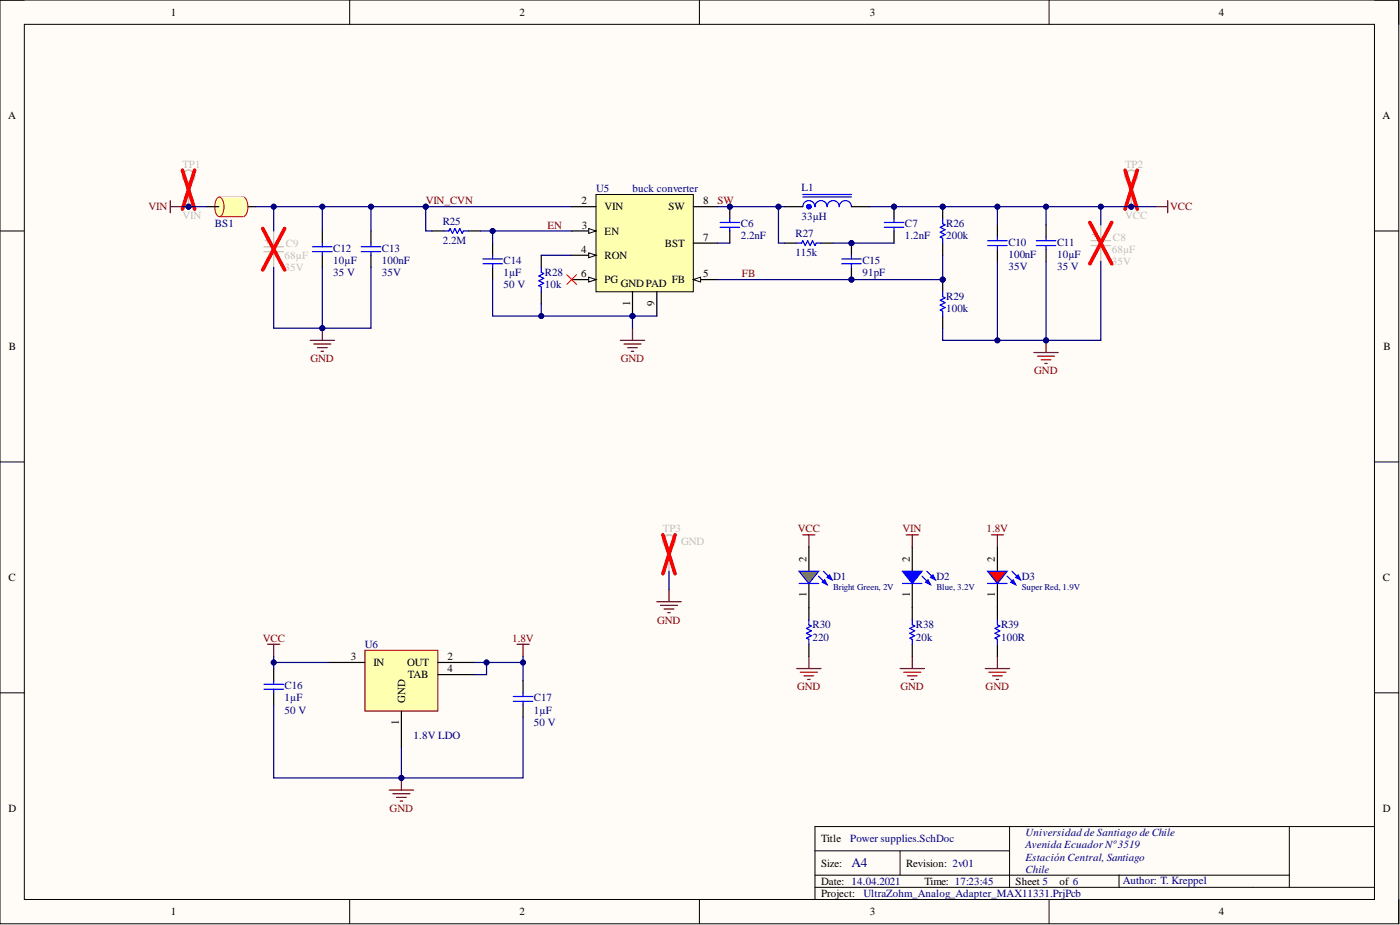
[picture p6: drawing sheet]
<svg xmlns="http://www.w3.org/2000/svg" width="292mm" height="193mm" viewBox="0 0 292 193" stroke-linecap="round" stroke-linejoin="round" font-family="sans-serif">
<defs><g id="words">
<text font-size="2.8" fill="#000080" x="177.6" y="181">A4</text>
<g font-size="2.3">
<text x="35.6" y="3.3">1</text>
<text x="108.4" y="3.3">2</text>
<text x="181.5" y="3.3">3</text>
<text x="254.3" y="3.3">4</text>
<text x="1.7" y="24.9">A</text>
<text x="288.5" y="24.9">A</text>
<text x="121.3" y="42.6">2</text>
<text x="121.4" y="47.7">3</text>
<text x="126.1" y="43.9">VIN</text>
<text x="139.5" y="43.9">SW</text>
<text x="146.7" y="42.6">8</text>
<text x="121.2" y="52.7">4</text>
<text x="126.1" y="48.9">EN</text>
<text x="138.7" y="51.5">BST</text>
<text x="146.7" y="50.2">7</text>
<text x="121.2" y="57.8">6</text>
<text x="126.1" y="54">RON</text>
<text x="126.1" y="59.1">PG</text>
<text x="129.5" y="59.8">GNDPAD</text>
<text x="140.2" y="59.1">FB</text>
<text x="146.7" y="57.8">5</text>
<text x="131.5" y="63.7" transform="rotate(-90 131.5 63.7)">1</text>
<text x="136.5" y="63.9" transform="rotate(-90 136.5 63.9)">9</text>
<text x="1.9" y="73">B</text>
<text x="288.6" y="73">B</text>
<text x="168.3" y="117.2" transform="rotate(-90 168.3 117.2)">2</text>
<text x="189.8" y="117.2" transform="rotate(-90 189.8 117.2)">2</text>
<text x="207.6" y="117.2" transform="rotate(-90 207.6 117.2)">2</text>
<text x="1.8" y="121.2">C</text>
<text x="168.3" y="124.6" transform="rotate(-90 168.3 124.6)">1</text>
<text x="189.8" y="124.6" transform="rotate(-90 189.8 124.6)">1</text>
<text x="207.6" y="124.6" transform="rotate(-90 207.6 124.6)">1</text>
<text x="288.5" y="121.2">C</text>
<text x="73.2" y="137.7">3</text>
<text x="93.4" y="137.7">2</text>
<text x="77.9" y="139">IN</text>
<text x="84.9" y="139">OUT</text>
<text x="85.1" y="141.5">TAB</text>
<text x="93.4" y="140.2">4</text>
<text x="84.5" y="146.6" transform="rotate(-90 84.5 146.6)">GND</text>
<text x="83.2" y="151.2" transform="rotate(-90 83.2 151.2)">1</text>
<text x="1.8" y="169.4">D</text>
<text x="288.5" y="169.4">D</text>
<text x="171.3" y="175.7">Title</text>
<text x="171.3" y="180.8">Size:</text>
<text x="171.3" y="184.6">Date: 14.04.2021</text>
<text x="189.1" y="180.8">Revision: 2v01</text>
<text x="192.9" y="184.6">Time: 17:23:45</text>
<text x="211.9" y="184.6">Sheet 5</text>
<text x="221" y="184.6">of 6</text>
<text x="35.6" y="190.9">1</text>
<text x="108.4" y="190.9">2</text>
<text x="171.3" y="187.1">Project:</text>
<text x="181.5" y="190.9">3</text>
<text x="254.3" y="190.9">4</text>
</g>
<g font-size="2.3" fill="#bfbebc">
<text x="38.1" y="35">TP1</text>
<text x="234.7" y="35">TP2</text>
<text x="38.1" y="45.6">VIN</text>
<text x="234.7" y="45.6">VCC</text>
<text x="59.6" y="51.5">C9</text>
<text x="232" y="52.7">68µF</text>
<text x="232.2" y="50.2">C8</text>
<text x="59.4" y="56.6">35V</text>
<text x="59.4" y="54">68µF</text>
<text x="232" y="55.3">35V</text>
<text x="138.3" y="111.1">TP3</text>
<text x="142.1" y="113.6">GND</text>
</g>
<g font-size="2.3" fill="#000080">
<text x="124.4" y="40.1">U5</text>
<text x="132" y="40.1">buck converter</text>
<text x="167.2" y="39.8">L1</text>
<text x="44.8" y="47.3">BS1</text>
<text x="92.4" y="46.9">R25</text>
<text x="154.6" y="47.4">C6</text>
<text x="167.2" y="45.9">33µH</text>
<text x="188.8" y="47.4">C7</text>
<text x="197.4" y="47.4">R26</text>
<text x="69.5" y="52.5">C12</text>
<text x="79.7" y="52.5">C13</text>
<text x="92.4" y="51">2.2M</text>
<text x="154.6" y="50">2.2nF</text>
<text x="166" y="49.5">R27</text>
<text x="166" y="53.5">115k</text>
<text x="188.8" y="50">1.2nF</text>
<text x="197.4" y="50">200k</text>
<text x="210.4" y="51.2">C10</text>
<text x="210.4" y="53.8">100nF</text>
<text x="220.5" y="51.2">C11</text>
<text x="220.5" y="53.8">10µF</text>
<text x="69.5" y="57.6">35 V</text>
<text x="69.5" y="55">10µF</text>
<text x="79.7" y="57.6">35V</text>
<text x="79.7" y="55">100nF</text>
<text x="105.1" y="55">C14</text>
<text x="105.1" y="57.6">1µF</text>
<text x="113.7" y="57.6">R28</text>
<text x="179.9" y="55">C15</text>
<text x="179.9" y="57.6">91pF</text>
<text x="210.4" y="56.3">35V</text>
<text x="220.5" y="56.3">35 V</text>
<text x="105.1" y="60.1">50 V</text>
<text x="113.7" y="60.1">10k</text>
<text x="197.4" y="62.6">R29</text>
<text x="197.4" y="65.2">100k</text>
<text x="173.8" y="121">D1</text>
<text x="195.4" y="121">D2</text>
<text x="213.2" y="121">D3</text>
<text x="169.5" y="131.1">R30</text>
<text x="191.1" y="131.1">R38</text>
<text x="208.9" y="131.1">R39</text>
<text x="76.1" y="135.2">U6</text>
<text x="169.5" y="133.6">220</text>
<text x="191.1" y="133.6">20k</text>
<text x="208.9" y="133.6">100R</text>
<text x="59.4" y="143.8">C16</text>
<text x="59.4" y="148.9">50 V</text>
<text x="59.4" y="146.3">1µF</text>
<text x="111.4" y="146.3">C17</text>
<text x="111.4" y="148.9">1µF</text>
<text x="86.3" y="154.2">1.8V LDO</text>
<text x="111.4" y="151.4">50 V</text>
<text x="177.4" y="175.7">Power supplies.SchDoc</text>
<text x="213.9" y="177">Avenida Ecuador Nº3519</text>
<text x="213.9" y="179.5">Estación Central, Santiago</text>
<text x="213.9" y="174.5">Universidad de Santiago de Chile</text>
<text x="213.9" y="182.1">Chile</text>
<text x="234.2" y="184.4">Author: T. Kreppel</text>
<text x="180.2" y="187.1">UltraZohm_Analog_Adapter_MAX11331.PrjPcb</text>
</g>
<g font-size="2.3" fill="#800000">
<text x="31" y="43.9">VIN</text>
<text x="88.8" y="42.6">VIN_CVN</text>
<text x="114.2" y="47.7">EN</text>
<text x="149.7" y="42.6">SW</text>
<text x="244.1" y="43.9">VCC</text>
<text x="154.8" y="57.8">FB</text>
<text x="64.8" y="75.6">GND</text>
<text x="129.5" y="75.6">GND</text>
<text x="215.8" y="78.1">GND</text>
<text x="166.5" y="111.1">VCC</text>
<text x="188.3" y="111.1">VIN</text>
<text x="205.8" y="111.1">1.8V</text>
<text x="137.1" y="130.1">GND</text>
<text x="54.8" y="133.9">VCC</text>
<text x="106.8" y="133.9">1.8V</text>
<text x="166.3" y="144">GND</text>
<text x="187.9" y="144">GND</text>
<text x="205.6" y="144">GND</text>
<text x="81.3" y="169.4">GND</text>
</g>
<g font-size="1.9" fill="#000080">
<text x="173.8" y="123.1">Bright Green, 2V</text>
<text x="195.4" y="123.1">Blue, 3.2V</text>
<text x="213.2" y="123.1">Super Red, 1.9V</text>
</g>
</g></defs>
<path d="M0 0h291.8v192.7h-291.8z" fill-rule="evenodd" fill="#fffcf8"/>
<path d="M0 0h291.8v192.7h-291.8z" fill="none" stroke="#000" stroke-width=".21"/>
<path d="M5.1 5.1h281.7v182.5h-281.7z" fill-rule="evenodd" fill="#fffcf8"/>
<g fill="none" stroke="#000" stroke-width=".21">
<path d="M0 0h5.1M5.1 5.1h281.7v182.5h-281.7zM73 0v5.1M145.9 0v5.1M218.9 0v5.1M286.8 0h5v5.1M0 48.2h5.1M286.8 48.2h5M0 96.4h5.1M286.8 96.4h5M0 144.5h5.1M286.8 144.5h5"/>
<path d="M170 177.5h40.6M187.8 177.5v5.1M210.6 172.4v12.7M269 172.4v12.7M286.8 172.4h-116.8v15.2M73 187.6v5.1M145.9 187.6v5.1M170 185.1h116.8M170 182.6h99M218.9 187.6v5.1M233.5 182.6v2.5M291.8 187.6v5.1"/>
</g>
<path d="M166.2 139.5h5.1M168.8 136.9v2.6M167 140.2h3.5M167.7 141h2.1M168.5 141.8h.5" fill="none" stroke="#800000" stroke-width=".25"/>
<path d="M50.8 43.1h2.5" fill="none" stroke="#000" stroke-width=".25"/>
<path d="M50.5 41.2l.3-.1a2.28 2.28 0 0 1 .9 2.7 1.41 1.41 0 0 1-.9 1.4 2.27 2.27 0 0 1-1-2.7l.4-1z" fill="#ffffb0"/>
<path d="M45.8 41.1h4.9M50.5 41.2l.3-.1a2.28 2.28 0 0 1 .9 2.7 1.41 1.41 0 0 1-.9 1.4 2.27 2.27 0 0 1-1-2.7l.4-1z" fill="none" stroke="#bf0000" stroke-width=".21"/>
<path d="M45.7 41.1h5v4.1h-5z" fill-rule="evenodd" fill="#ffffb0"/>
<path d="M45.7 41.1h5v4.1h-5z" fill="none" stroke="#fff0ff" stroke-width=".21"/>
<path d="M45.5 41.2l.3-.1a2.27 2.27 0 0 1 .9 2.7 1.41 1.41 0 0 1-.9 1.4 2.28 2.28 0 0 1-.9-2.7l.1-.6z" fill="#ffffb0"/>
<path d="M45.5 41.2l.3-.1a2.27 2.27 0 0 1 .9 2.7 1.41 1.41 0 0 1-.9 1.4 2.28 2.28 0 0 1-.9-2.7l.1-.6zM45.8 45.2h5" fill="none" stroke="#bf0000" stroke-width=".21"/>
<path d="M43.1 43.1h2.6" fill="none" stroke="#000" stroke-width=".25"/>
<circle cx="132" cy="65.9" r=".51" fill="#000080"/>
<circle cx="132" cy="65.9" r=".51" fill="none" stroke="#000080" stroke-width=".21"/>
<path d="M124.4 40.6h20.3v20.3h-20.3z" fill-rule="evenodd" fill="#ffffb0"/>
<path d="M124.4 40.6h20.3v20.3h-20.3z" fill="none" stroke="#000" stroke-width=".21"/>
<path d="M132 60.9v5" fill="none" stroke="#000" stroke-width=".25"/>
<circle cx="132" cy="65.9" r=".51" fill="#000080"/>
<circle cx="132" cy="65.9" r=".51" fill="none" stroke="#000080" stroke-width=".21"/>
<path d="M119.3 43.1h5.1M119.3 48.2h5.1" fill="none" stroke="#000" stroke-width=".25"/>
<path d="M122.8 47.7l1.6 .5-1.6 .5z" fill="#f8fcff"/>
<path d="M122.8 47.7l1.6 .5-1.6 .5z" fill="none" stroke="#000" stroke-width=".21"/>
<path d="M119.3 53.3h5.1" fill="none" stroke="#000" stroke-width=".25"/>
<path d="M122.8 52.7l1.6 .6-1.6 .5z" fill="#f8fcff"/>
<path d="M122.8 52.7l1.6 .6-1.6 .5z" fill="none" stroke="#000" stroke-width=".21"/>
<path d="M144.7 58.3h5" fill="none" stroke="#000" stroke-width=".25"/>
<path d="M144.7 58.3l1.5-.5v1z" fill="#f8fcff"/>
<path d="M144.7 58.3l1.5-.5v1z" fill="none" stroke="#000" stroke-width=".21"/>
<path d="M119.3 58.3h5.1" fill="none" stroke="#000" stroke-width=".25"/>
<path d="M122.8 57.8l1.6 .5-1.6 .5z" fill="#f8fcff"/>
<path d="M122.8 57.8l1.6 .5-1.6 .5z" fill="none" stroke="#000" stroke-width=".21"/>
<g fill="none" stroke="#000" stroke-width=".25">
<path d="M77.4 48.2v2.5M77.4 53.3v2.5M90.1 48.2h2.5M97.7 48.2h2.5M102.8 50.7v2.6M102.8 55.8v2.5M112.9 53.3v2.5M144.7 50.7h5M144.7 43.1h5M163.7 43.1h3.8M177.6 43.1h3.9M208.1 46.9v2.6"/>
<path d="M208.1 52v2.5M112.9 60.9v2.5M137 60.9v5"/>
</g>
<g fill="none" stroke="#00f" stroke-width=".25">
<path d="M75.4 52.5h4M75.4 51.5h4M77.4 50.7v.8M77.4 52.5v.8M92.6 48.2h1l.3-.5 .5 1 .5-1 .5 1 .5-1 .5 1 .3-.5h1M100.8 55h4M100.8 54h4M102.8 53.3v.7M102.8 55v.8M112.9 55.8v1l.5 .3-1 .5 1 .5-1 .5 1 .5-1 .5 .5 .2v1.1M167.5 43.1a1.27 1.27 0 0 1 1.3-1.3 1.27 1.27 0 0 1 1.2 1.3 1.27 1.27 0 0 1 1.3-1.3 1.27 1.27 0 0 1 1.3 1.3 1.27 1.27 0 0 1 1.2-1.3 1.27 1.27 0 0 1 1.3 1.3 1.27 1.27 0 0 1 1.3-1.3 1.27 1.27 0 0 1 1.2 1.3M167.5 41.1h10.1"/>
<path d="M167.5 40.6h10.1M206.1 51.2h4M206.1 50.2h4M208.1 49.5v.7M208.1 51.2v.8"/>
</g>
<circle cx="168.8" cy="43.1" r=".18" fill="none" stroke="#00f" stroke-width=".76"/>
<path d="M55.1 51.5h4M55.1 52.5h4M55.3 50.2h1M55.8 49.7v1M57.1 48.2v3.3M57.1 52.5v3.3M227.6 50.2h4.1M227.6 51.2h4.1M227.9 48.9h1M228.4 48.4v1.1M229.7 46.9v3.3M229.7 51.2v3.3" fill="none" stroke="#bfbebc" stroke-width=".25"/>
<path d="M54.8 47.7l4.6 8.6M59.4 47.7l-4.6 8.6M227.4 46.4l4.6 8.6M232 46.4l-4.6 8.6" fill="none" stroke="#f00" stroke-width=".76"/>
<circle cx="152.3" cy="43.1" r=".51" fill="#000080"/>
<circle cx="152.3" cy="43.1" r=".51" fill="none" stroke="#000080" stroke-width=".21"/>
<path d="M152.3 43.1v2.5" fill="none" stroke="#000" stroke-width=".25"/>
<circle cx="152.3" cy="43.1" r=".51" fill="#000080"/>
<circle cx="152.3" cy="43.1" r=".51" fill="none" stroke="#000080" stroke-width=".21"/>
<path d="M152.3 48.2v2.5" fill="none" stroke="#000" stroke-width=".25"/>
<path d="M150.2 47.4h4.1M150.2 46.4h4.1M152.3 45.6v.8M152.3 47.4v.8" fill="none" stroke="#00f" stroke-width=".25"/>
<circle cx="177.6" cy="50.7" r=".51" fill="#000080"/>
<circle cx="177.6" cy="50.7" r=".51" fill="none" stroke="#000080" stroke-width=".21"/>
<circle cx="177.6" cy="58.3" r=".51" fill="#000080"/>
<circle cx="177.6" cy="58.3" r=".51" fill="none" stroke="#000080" stroke-width=".21"/>
<path d="M177.6 50.7v2.6" fill="none" stroke="#000" stroke-width=".25"/>
<circle cx="177.6" cy="50.7" r=".51" fill="#000080"/>
<circle cx="177.6" cy="50.7" r=".51" fill="none" stroke="#000080" stroke-width=".21"/>
<path d="M177.6 55.8v2.5" fill="none" stroke="#000" stroke-width=".25"/>
<circle cx="177.6" cy="58.3" r=".51" fill="#000080"/>
<circle cx="177.6" cy="58.3" r=".51" fill="none" stroke="#000080" stroke-width=".21"/>
<path d="M175.6 55h4.1M175.6 54h4.1M177.6 53.3v.7M177.6 55v.8" fill="none" stroke="#00f" stroke-width=".25"/>
<circle cx="186.5" cy="43.1" r=".51" fill="#000080"/>
<circle cx="186.5" cy="43.1" r=".51" fill="none" stroke="#000080" stroke-width=".21"/>
<path d="M186.5 43.1v2.5" fill="none" stroke="#000" stroke-width=".25"/>
<circle cx="186.5" cy="43.1" r=".51" fill="#000080"/>
<circle cx="186.5" cy="43.1" r=".51" fill="none" stroke="#000080" stroke-width=".21"/>
<path d="M163.7 50.7h2.5M171.3 50.7h2.5M186.5 48.2v2.5" fill="none" stroke="#000" stroke-width=".25"/>
<path d="M166.2 50.7h1l.3-.5 .5 1 .5-1 .5 1 .5-1 .5 1 .3-.5h1M184.5 47.4h4.1M184.5 46.4h4.1M186.5 45.6v.8M186.5 47.4v.8" fill="none" stroke="#00f" stroke-width=".25"/>
<circle cx="196.7" cy="43.1" r=".51" fill="#000080"/>
<circle cx="196.7" cy="43.1" r=".51" fill="none" stroke="#000080" stroke-width=".21"/>
<path d="M196.7 43.1v2.5" fill="none" stroke="#000" stroke-width=".25"/>
<circle cx="196.7" cy="43.1" r=".51" fill="#000080"/>
<circle cx="196.7" cy="43.1" r=".51" fill="none" stroke="#000080" stroke-width=".21"/>
<path d="M196.7 50.7v2.6" fill="none" stroke="#000" stroke-width=".25"/>
<path d="M196.7 45.6v1.1l.5 .2-1 .5 1 .5-1 .5 1 .5-1 .6 .5 .2v1" fill="none" stroke="#00f" stroke-width=".25"/>
<circle cx="196.7" cy="58.3" r=".51" fill="#000080"/>
<circle cx="196.7" cy="58.3" r=".51" fill="none" stroke="#000080" stroke-width=".21"/>
<path d="M196.7 58.3v2.6" fill="none" stroke="#000" stroke-width=".25"/>
<circle cx="196.7" cy="58.3" r=".51" fill="#000080"/>
<circle cx="196.7" cy="58.3" r=".51" fill="none" stroke="#000080" stroke-width=".21"/>
<path d="M196.7 65.9v2.6" fill="none" stroke="#000" stroke-width=".25"/>
<path d="M196.7 60.9v1l.5 .2-1 .5 1 .5-1 .6 1 .5-1 .5 .5 .2v1" fill="none" stroke="#00f" stroke-width=".25"/>
<path d="M35.5 41.8v2.6M35.5 43.1h2.6M64.7 71h5.1M65.5 71.8h3.5M66.2 72.5h2.1M67 73.3h.5M67.3 68.5v2.5M129.4 71h5.1M130.2 71.8h3.5M131 72.5h2M131.7 73.3h.5M132 68.5v2.5" fill="none" stroke="#800000" stroke-width=".25"/>
<circle cx="67.3" cy="68.5" r=".51" fill="#000080"/>
<circle cx="67.3" cy="68.5" r=".51" fill="none" stroke="#000080" stroke-width=".21"/>
<path d="M215.7 73.5h5.1M216.5 74.3h3.5M217.2 75.1h2.1M218 75.8h.5M218.3 71v2.5" fill="none" stroke="#800000" stroke-width=".25"/>
<circle cx="218.3" cy="71" r=".51" fill="#000080"/>
<circle cx="218.3" cy="71" r=".51" fill="none" stroke="#000080" stroke-width=".21"/>
<path d="M137 125.5h5.1M137.8 126.3h3.6M138.6 127h2M139.3 127.8h.5M139.6 123v2.5" fill="none" stroke="#800000" stroke-width=".25"/>
<path d="M118.3 57.3l2 2M120.3 57.3l-2 2" fill="none" stroke="#f00" stroke-width=".21"/>
<circle cx="236" cy="43.1" r=".51" fill="#000080"/>
<circle cx="236" cy="43.1" r=".51" fill="none" stroke="#000080" stroke-width=".21"/>
<path d="M236 38v5.1" fill="none" stroke="#bfbebc" stroke-width=".25"/>
<circle cx="236" cy="43.1" r=".51" fill="#000080"/>
<circle cx="236" cy="43.1" r=".51" fill="none" stroke="#000080" stroke-width=".21"/>
<circle cx="236" cy="36.8" r="1.27" fill="none" stroke="#bfbebc" stroke-width=".25"/>
<path d="M234.7 35.5l2.6 8.1M237.3 35.5l-2.6 8.1" fill="none" stroke="#f00" stroke-width=".76"/>
<circle cx="39.3" cy="43.1" r=".51" fill="#000080"/>
<circle cx="39.3" cy="43.1" r=".51" fill="none" stroke="#000080" stroke-width=".21"/>
<path d="M39.3 38v5.1" fill="none" stroke="#bfbebc" stroke-width=".25"/>
<circle cx="39.3" cy="43.1" r=".51" fill="#000080"/>
<circle cx="39.3" cy="43.1" r=".51" fill="none" stroke="#000080" stroke-width=".21"/>
<g fill="none" stroke="#bfbebc" stroke-width=".25">
<path d="M139.6 114.1v5.1"/>
<circle cx="39.3" cy="36.8" r="1.27"/>
<circle cx="139.6" cy="112.8" r="1.27"/>
</g>
<path d="M38.1 35.5l2.5 8.1M40.6 35.5l-2.5 8.1M138.3 111.6l2.5 8.1M140.8 111.6l-2.5 8.1" fill="none" stroke="#f00" stroke-width=".76"/>
<path d="M241.1 43.1h2.5M243.6 41.8v2.6M167.5 111.6h2.5M168.8 111.6v2.5M55.8 134.4h2.6M57.1 134.4v2.5M81.2 164.8h5.1M82 165.6h3.5M82.7 166.3h2.1M83.5 167.1h.5M83.7 162.3v2.5" fill="none" stroke="#800000" stroke-width=".25"/>
<path d="M57.1 139.5v2.5M57.1 144.5v2.6M109.1 142v2.5M109.1 147.1v2.5" fill="none" stroke="#000" stroke-width=".25"/>
<path d="M55.1 143.8h4M55.1 142.8h4M57.1 142v.8M57.1 143.8v.7M107.1 146.3h4.1M107.1 145.3h4.1M109.1 144.5v.8M109.1 146.3v.8" fill="none" stroke="#00f" stroke-width=".25"/>
<circle cx="83.7" cy="162.3" r=".51" fill="#000080"/>
<circle cx="83.7" cy="162.3" r=".51" fill="none" stroke="#000080" stroke-width=".21"/>
<g fill="none" stroke="#800000" stroke-width=".25">
<path d="M189.1 111.6h2.5M190.3 111.6v2.5M206.8 111.6h2.6M208.1 111.6v2.5M107.9 134.4h2.5M109.1 134.4v2.5M187.8 139.5h5.1M190.3 136.9v2.6M205.6 139.5h5M208.1 136.9v2.6M188.6 140.2h3.5M189.3 141h2.1"/>
<path d="M190.1 141.8h.5M206.3 140.2h3.6M207.1 141h2M207.8 141.8h.6"/>
</g>
<path d="M190.3 126.8v2.5M190.3 134.4v2.5M208.1 126.8v2.5M208.1 134.4v2.5" fill="none" stroke="#000" stroke-width=".25"/>
<path d="M190.3 129.3v1l.5 .3-1 .5 1 .5-1 .5 1 .5-1 .5 .5 .3v1M208.1 129.3v1l.5 .3-1 .5 1 .5-1 .5 1 .5-1 .5 .5 .3v1" fill="none" stroke="#00f" stroke-width=".25"/>
<circle cx="88.8" cy="43.1" r=".51" fill="#000080"/>
<circle cx="88.8" cy="43.1" r=".51" fill="none" stroke="#000080" stroke-width=".21"/>
<path d="M190.3 114.1v5.1M190.3 121.7v5.1" fill="none" stroke="#000" stroke-width=".25"/>
<path d="M188.3 119.2h4.1l-2.1 2.5z" fill="#00f"/>
<path d="M188.3 119.2h4.1l-2.1 2.5zM193.4 119.2l1.8 1.8M188.3 121.7h4.1M192.4 120.2l1.7 1.8" fill="none" stroke="#00f" stroke-width=".25"/>
<path d="M194.1 120.5l.6-.6 .5 1.1z" fill="#00f"/>
<path d="M194.1 120.5l.6-.6 .5 1.1z" fill="none" stroke="#00f" stroke-width=".25"/>
<path d="M193.1 121.5l.5-.5 .5 1z" fill="#00f"/>
<path d="M193.1 121.5l.5-.5 .5 1z" fill="none" stroke="#00f" stroke-width=".25"/>
<path d="M208.1 114.1v5.1M208.1 121.7v5.1" fill="none" stroke="#000" stroke-width=".25"/>
<path d="M206.1 119.2h4l-2 2.5z" fill="#f00"/>
<path d="M206.1 119.2h4l-2 2.5zM211.1 119.2l1.8 1.8M206.1 121.7h4M210.1 120.2l1.8 1.8" fill="none" stroke="#00f" stroke-width=".25"/>
<path d="M211.9 120.5l.5-.6 .5 1.1z" fill="#00f"/>
<path d="M211.9 120.5l.5-.6 .5 1.1z" fill="none" stroke="#00f" stroke-width=".25"/>
<path d="M210.9 121.5l.5-.5 .5 1z" fill="#00f"/>
<path d="M210.9 121.5l.5-.5 .5 1z" fill="none" stroke="#00f" stroke-width=".25"/>
<path d="M168.8 114.1v5.1M168.8 121.7v5.1" fill="none" stroke="#000" stroke-width=".25"/>
<path d="M166.7 119.2h4.1l-2 2.5z" fill="#6f0"/>
<path d="M166.7 119.2h4.1l-2 2.5zM171.8 119.2l1.8 1.8M166.7 121.7h4.1M170.8 120.2l1.8 1.8" fill="none" stroke="#00f" stroke-width=".25"/>
<path d="M172.6 120.5l.5-.6 .5 1.1z" fill="#00f"/>
<path d="M172.6 120.5l.5-.6 .5 1.1z" fill="none" stroke="#00f" stroke-width=".25"/>
<path d="M171.6 121.5l.5-.5 .5 1z" fill="#00f"/>
<path d="M65.2 52.5h4.1M65.2 51.5h4.1M67.3 50.7v.8M67.3 52.5v.8M216.2 51.2h4.1M216.2 50.2h4.1M218.3 49.5v.7M218.3 51.2v.8M168.8 129.3v1l.5 .3-1 .5 1 .5-1 .5 1 .5-1 .5 .5 .3v1M171.6 121.5l.5-.5 .5 1z" fill="none" stroke="#00f" stroke-width=".25"/>
<path d="M67.3 48.2v2.5M67.3 53.3v2.5M218.3 46.9v2.6M218.3 52v2.5M168.8 126.8v2.5M168.8 134.4v2.5" fill="none" stroke="#000" stroke-width=".25"/>
<path d="M76.1 135.7h15.3v12.6h-15.3z" fill-rule="evenodd" fill="#ffffb0"/>
<path d="M76.1 135.7h15.3v12.6h-15.3z" fill="none" stroke="#800000" stroke-width=".21"/>
<path d="M68.5 138.2h7.6M91.4 138.2h7.6M83.7 148.3v7.7M91.4 140.7h7.6" fill="none" stroke="#000" stroke-width=".25"/>
<path d="M101.5 138.2v2.5h-2.5" fill="none" stroke="#000080" stroke-width=".25"/>
<circle cx="101.5" cy="138.2" r=".51" fill="#000080"/>
<circle cx="101.5" cy="138.2" r=".51" fill="none" stroke="#000080" stroke-width=".21"/>
<path d="M38.1 43.1h5" fill="none" stroke="#000080" stroke-width=".25"/>
<circle cx="39.3" cy="43.1" r=".51" fill="#000080"/>
<circle cx="39.3" cy="43.1" r=".51" fill="none" stroke="#000080" stroke-width=".21"/>
<path d="M53.3 43.1h66" fill="none" stroke="#000080" stroke-width=".25"/>
<circle cx="57.1" cy="43.1" r=".51" fill="#000080"/>
<circle cx="57.1" cy="43.1" r=".51" fill="none" stroke="#000080" stroke-width=".21"/>
<circle cx="67.3" cy="43.1" r=".51" fill="#000080"/>
<circle cx="67.3" cy="43.1" r=".51" fill="none" stroke="#000080" stroke-width=".21"/>
<circle cx="77.4" cy="43.1" r=".51" fill="#000080"/>
<circle cx="77.4" cy="43.1" r=".51" fill="none" stroke="#000080" stroke-width=".21"/>
<circle cx="88.8" cy="43.1" r=".51" fill="#000080"/>
<circle cx="88.8" cy="43.1" r=".51" fill="none" stroke="#000080" stroke-width=".21"/>
<path d="M57.1 147.1v15.2h26.6" fill="none" stroke="#000080" stroke-width=".25"/>
<circle cx="83.7" cy="162.3" r=".51" fill="#000080"/>
<circle cx="83.7" cy="162.3" r=".51" fill="none" stroke="#000080" stroke-width=".21"/>
<path d="M57.1 138.2h11.4" fill="none" stroke="#000080" stroke-width=".25"/>
<circle cx="57.1" cy="138.2" r=".51" fill="#000080"/>
<circle cx="57.1" cy="138.2" r=".51" fill="none" stroke="#000080" stroke-width=".21"/>
<path d="M57.1 55.8v12.7h10.2v-12.7" fill="none" stroke="#000080" stroke-width=".25"/>
<circle cx="67.3" cy="68.5" r=".51" fill="#000080"/>
<circle cx="67.3" cy="68.5" r=".51" fill="none" stroke="#000080" stroke-width=".21"/>
<path d="M77.4 55.8v12.7h-10.1" fill="none" stroke="#000080" stroke-width=".25"/>
<circle cx="67.3" cy="68.5" r=".51" fill="#000080"/>
<circle cx="67.3" cy="68.5" r=".51" fill="none" stroke="#000080" stroke-width=".21"/>
<path d="M109.1 149.6v12.7h-25.4v-6.3" fill="none" stroke="#000080" stroke-width=".25"/>
<circle cx="83.7" cy="162.3" r=".51" fill="#000080"/>
<circle cx="83.7" cy="162.3" r=".51" fill="none" stroke="#000080" stroke-width=".21"/>
<path d="M88.8 43.1v5.1h1.3" fill="none" stroke="#000080" stroke-width=".25"/>
<circle cx="88.8" cy="43.1" r=".51" fill="#000080"/>
<circle cx="88.8" cy="43.1" r=".51" fill="none" stroke="#000080" stroke-width=".21"/>
<path d="M109.1 136.9v1.3h-10.1" fill="none" stroke="#000080" stroke-width=".25"/>
<circle cx="101.5" cy="138.2" r=".51" fill="#000080"/>
<circle cx="101.5" cy="138.2" r=".51" fill="none" stroke="#000080" stroke-width=".21"/>
<circle cx="109.1" cy="138.2" r=".51" fill="#000080"/>
<circle cx="109.1" cy="138.2" r=".51" fill="none" stroke="#000080" stroke-width=".21"/>
<path d="M100.2 48.2h19.1" fill="none" stroke="#000080" stroke-width=".25"/>
<circle cx="102.8" cy="48.2" r=".51" fill="#000080"/>
<circle cx="102.8" cy="48.2" r=".51" fill="none" stroke="#000080" stroke-width=".21"/>
<path d="M102.8 58.3v7.6h34.2" fill="none" stroke="#000080" stroke-width=".25"/>
<circle cx="132" cy="65.9" r=".51" fill="#000080"/>
<circle cx="132" cy="65.9" r=".51" fill="none" stroke="#000080" stroke-width=".21"/>
<circle cx="112.9" cy="65.9" r=".51" fill="#000080"/>
<circle cx="112.9" cy="65.9" r=".51" fill="none" stroke="#000080" stroke-width=".21"/>
<path d="M112.9 53.3h6.4M196.7 53.3v5h-47" fill="none" stroke="#000080" stroke-width=".25"/>
<circle cx="196.7" cy="58.3" r=".51" fill="#000080"/>
<circle cx="196.7" cy="58.3" r=".51" fill="none" stroke="#000080" stroke-width=".21"/>
<circle cx="177.6" cy="58.3" r=".51" fill="#000080"/>
<circle cx="177.6" cy="58.3" r=".51" fill="none" stroke="#000080" stroke-width=".21"/>
<path d="M149.7 43.1h14M149.7 50.7h2.6" fill="none" stroke="#000080" stroke-width=".25"/>
<circle cx="152.3" cy="43.1" r=".51" fill="#000080"/>
<circle cx="152.3" cy="43.1" r=".51" fill="none" stroke="#000080" stroke-width=".21"/>
<circle cx="162.4" cy="43.1" r=".51" fill="#000080"/>
<circle cx="162.4" cy="43.1" r=".51" fill="none" stroke="#000080" stroke-width=".21"/>
<path d="M162.4 43.1v7.6h1.3" fill="none" stroke="#000080" stroke-width=".25"/>
<circle cx="162.4" cy="43.1" r=".51" fill="#000080"/>
<circle cx="162.4" cy="43.1" r=".51" fill="none" stroke="#000080" stroke-width=".21"/>
<path d="M173.8 50.7h12.7" fill="none" stroke="#000080" stroke-width=".25"/>
<circle cx="177.6" cy="50.7" r=".51" fill="#000080"/>
<circle cx="177.6" cy="50.7" r=".51" fill="none" stroke="#000080" stroke-width=".21"/>
<path d="M181.5 43.1h59.6" fill="none" stroke="#000080" stroke-width=".25"/>
<circle cx="236" cy="43.1" r=".51" fill="#000080"/>
<circle cx="236" cy="43.1" r=".51" fill="none" stroke="#000080" stroke-width=".21"/>
<circle cx="229.7" cy="43.1" r=".51" fill="#000080"/>
<circle cx="229.7" cy="43.1" r=".51" fill="none" stroke="#000080" stroke-width=".21"/>
<circle cx="218.3" cy="43.1" r=".51" fill="#000080"/>
<circle cx="218.3" cy="43.1" r=".51" fill="none" stroke="#000080" stroke-width=".21"/>
<circle cx="208.1" cy="43.1" r=".51" fill="#000080"/>
<circle cx="208.1" cy="43.1" r=".51" fill="none" stroke="#000080" stroke-width=".21"/>
<circle cx="196.7" cy="43.1" r=".51" fill="#000080"/>
<circle cx="196.7" cy="43.1" r=".51" fill="none" stroke="#000080" stroke-width=".21"/>
<circle cx="186.5" cy="43.1" r=".51" fill="#000080"/>
<circle cx="186.5" cy="43.1" r=".51" fill="none" stroke="#000080" stroke-width=".21"/>
<path d="M229.7 54.5v16.5h-33v-2.5" fill="none" stroke="#000080" stroke-width=".25"/>
<circle cx="218.3" cy="71" r=".51" fill="#000080"/>
<circle cx="218.3" cy="71" r=".51" fill="none" stroke="#000080" stroke-width=".21"/>
<circle cx="208.1" cy="71" r=".51" fill="#000080"/>
<circle cx="208.1" cy="71" r=".51" fill="none" stroke="#000080" stroke-width=".21"/>
<path d="M57.1 136.9v2.6" fill="none" stroke="#000080" stroke-width=".25"/>
<circle cx="57.1" cy="138.2" r=".51" fill="#000080"/>
<circle cx="57.1" cy="138.2" r=".51" fill="none" stroke="#000080" stroke-width=".21"/>
<path d="M57.1 43.1v5.1" fill="none" stroke="#000080" stroke-width=".25"/>
<circle cx="57.1" cy="43.1" r=".51" fill="#000080"/>
<circle cx="57.1" cy="43.1" r=".51" fill="none" stroke="#000080" stroke-width=".21"/>
<path d="M67.3 43.1v5.1" fill="none" stroke="#000080" stroke-width=".25"/>
<circle cx="67.3" cy="43.1" r=".51" fill="#000080"/>
<circle cx="67.3" cy="43.1" r=".51" fill="none" stroke="#000080" stroke-width=".21"/>
<path d="M77.4 43.1v5.1" fill="none" stroke="#000080" stroke-width=".25"/>
<circle cx="77.4" cy="43.1" r=".51" fill="#000080"/>
<circle cx="77.4" cy="43.1" r=".51" fill="none" stroke="#000080" stroke-width=".21"/>
<path d="M102.8 48.2v2.5" fill="none" stroke="#000080" stroke-width=".25"/>
<circle cx="102.8" cy="48.2" r=".51" fill="#000080"/>
<circle cx="102.8" cy="48.2" r=".51" fill="none" stroke="#000080" stroke-width=".21"/>
<path d="M112.9 63.4v2.5" fill="none" stroke="#000080" stroke-width=".25"/>
<circle cx="112.9" cy="65.9" r=".51" fill="#000080"/>
<circle cx="112.9" cy="65.9" r=".51" fill="none" stroke="#000080" stroke-width=".21"/>
<path d="M132 65.9v2.6" fill="none" stroke="#000080" stroke-width=".25"/>
<circle cx="132" cy="65.9" r=".51" fill="#000080"/>
<circle cx="132" cy="65.9" r=".51" fill="none" stroke="#000080" stroke-width=".21"/>
<path d="M208.1 54.5v16.5M139.6 119.2v3.8" fill="none" stroke="#000080" stroke-width=".25"/>
<circle cx="208.1" cy="71" r=".51" fill="#000080"/>
<circle cx="208.1" cy="71" r=".51" fill="none" stroke="#000080" stroke-width=".21"/>
<path d="M208.1 43.1v3.8" fill="none" stroke="#000080" stroke-width=".25"/>
<circle cx="208.1" cy="43.1" r=".51" fill="#000080"/>
<circle cx="208.1" cy="43.1" r=".51" fill="none" stroke="#000080" stroke-width=".21"/>
<path d="M218.3 54.5v16.5" fill="none" stroke="#000080" stroke-width=".25"/>
<circle cx="218.3" cy="71" r=".51" fill="#000080"/>
<circle cx="218.3" cy="71" r=".51" fill="none" stroke="#000080" stroke-width=".21"/>
<path d="M218.3 43.1v3.8" fill="none" stroke="#000080" stroke-width=".25"/>
<circle cx="218.3" cy="43.1" r=".51" fill="#000080"/>
<circle cx="218.3" cy="43.1" r=".51" fill="none" stroke="#000080" stroke-width=".21"/>
<path d="M229.7 43.1v3.8" fill="none" stroke="#000080" stroke-width=".25"/>
<circle cx="229.7" cy="43.1" r=".51" fill="#000080"/>
<circle cx="229.7" cy="43.1" r=".51" fill="none" stroke="#000080" stroke-width=".21"/>
<path d="M109.1 138.2v3.8" fill="none" stroke="#000080" stroke-width=".25"/>
<circle cx="109.1" cy="138.2" r=".51" fill="#000080"/>
<circle cx="109.1" cy="138.2" r=".51" fill="none" stroke="#000080" stroke-width=".21"/>
<use href="#words"/>
</svg>
